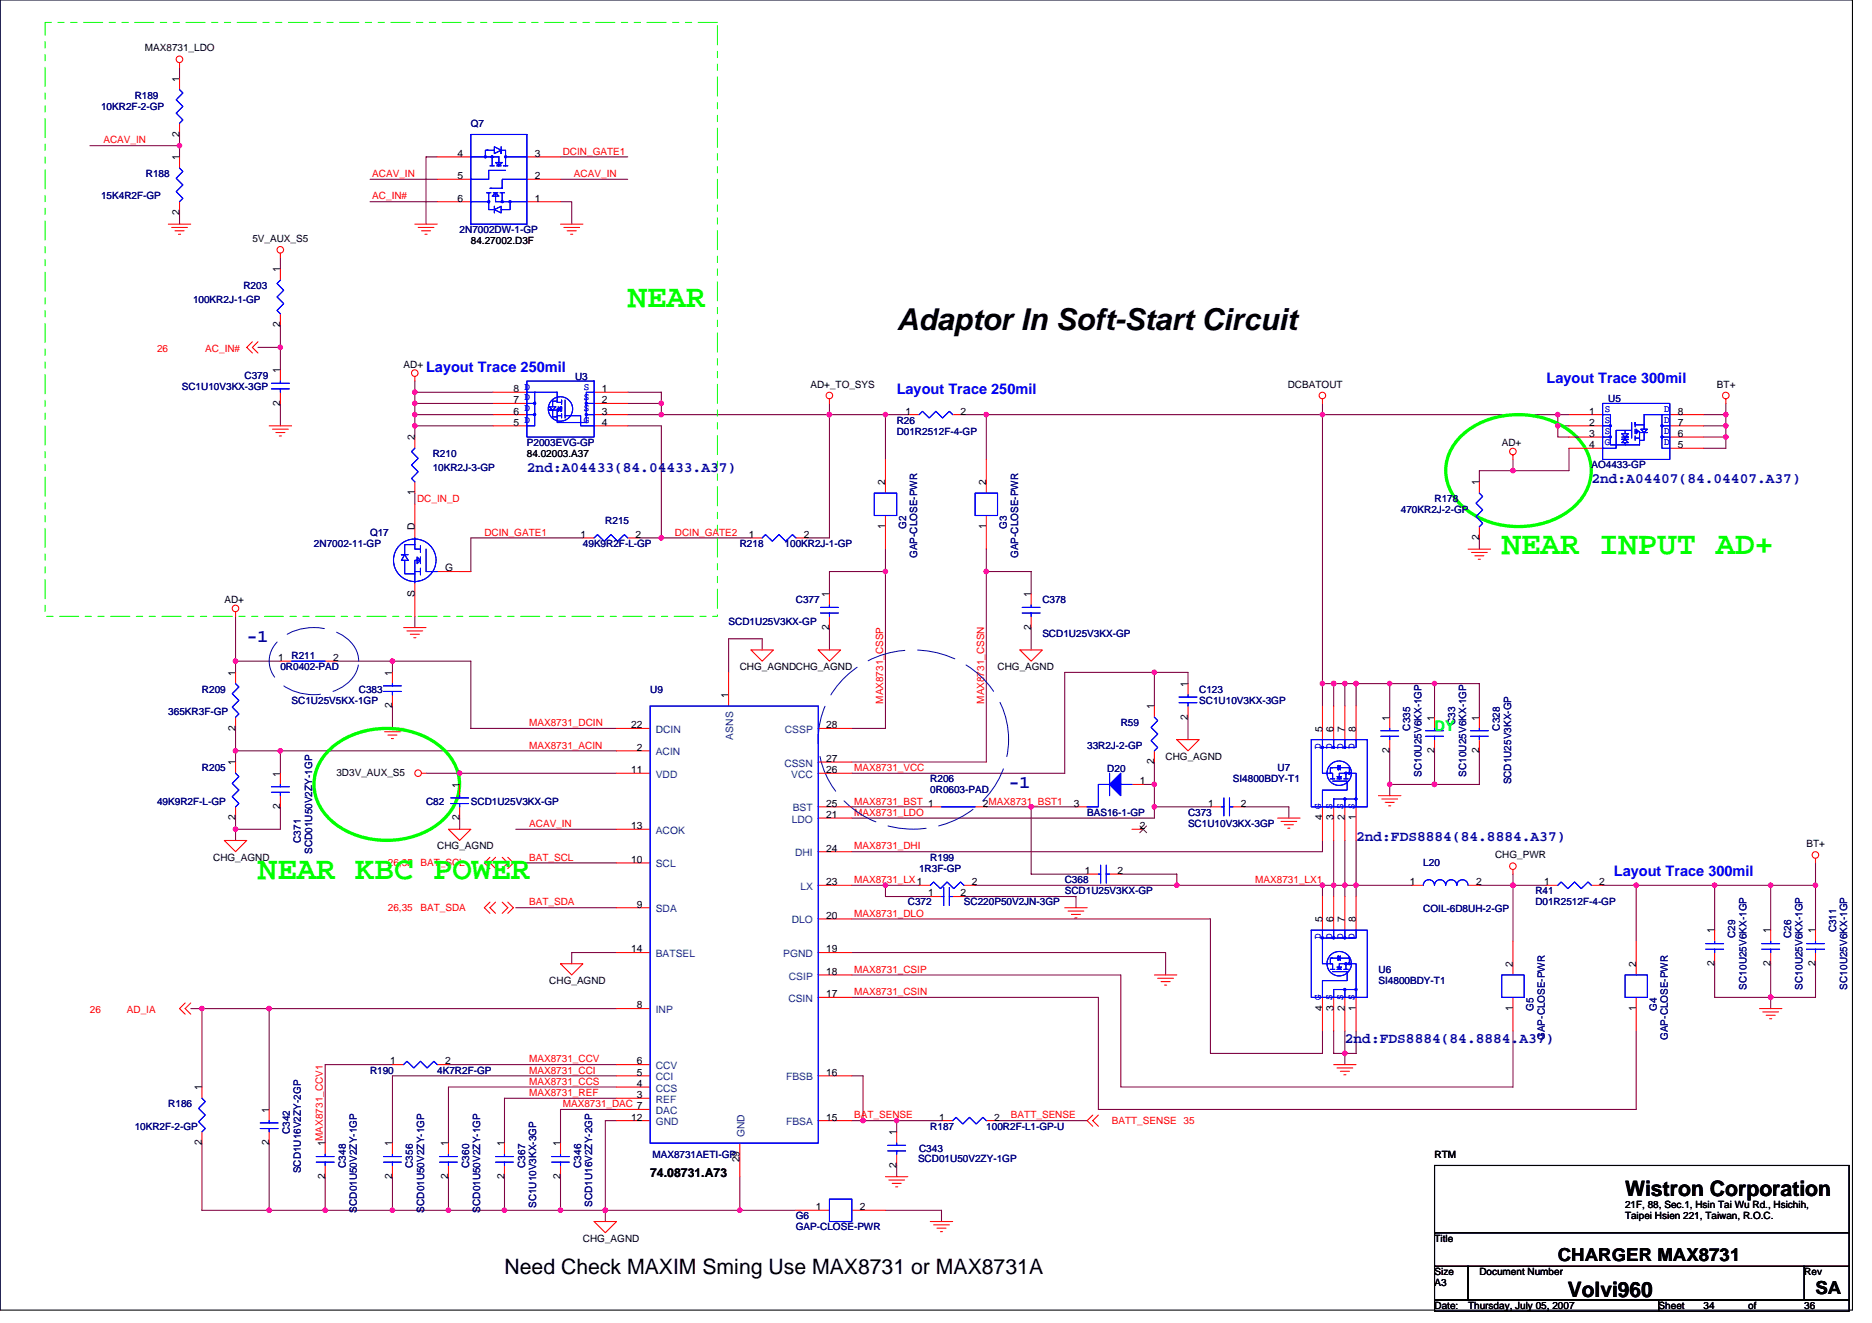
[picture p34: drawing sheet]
<svg xmlns="http://www.w3.org/2000/svg" width="297mm" height="210mm" viewBox="0 0 297 210" stroke-linecap="round" stroke-linejoin="round" font-family="sans-serif">
<defs><g id="words">
<g font-size="5.1" fill="#0f0">
<text x="99.6" y="48.8">NEAR</text>
<text x="238.3" y="87.9">NEAR INPUT AD+</text>
<text x="40.9" y="139.4">NEAR KBC POWER</text>
</g>
<text font-size="4.8" x="142.3" y="52.4">Adaptor In Soft-Start Circuit</text>
<g font-size="3.4">
<text x="257.8" y="189.8">Wistron Corporation</text>
<text x="80" y="202.2">Need Check MAXIM Sming Use MAX8731 or MAX8731A</text>
<text x="248.8" y="205.8">Volvi960</text>
</g>
<g font-size="2.8" fill="#0000a0">
<text x="39.2" y="101.9">-1</text>
<text x="160.1" y="125">-1</text>
</g>
<g font-size="2.8">
<text x="247.2" y="200">CHARGER MAX8731</text>
<text x="288.1" y="205.3">SA</text>
</g>
<g font-size="2.3" fill="#00f">
<text x="67.6" y="59">Layout Trace 250mil</text>
<text x="142.3" y="62.6">Layout Trace 250mil</text>
<text x="245.4" y="60.8">Layout Trace 300mil</text>
<text x="256.1" y="139">Layout Trace 300mil</text>
</g>
<g font-size="2.3" fill="#0000a0">
<text x="83.6" y="74.8">2nd:A04433(84.04433.A37)</text>
<text x="252.5" y="76.6">2nd:A04407(84.04407.A37)</text>
<text x="215.2" y="133.5">2nd:FDS8884(84.8884.A37)</text>
<text x="213.4" y="165.5">2nd:FDS8884(84.8884.A37)</text>
</g>
<text font-size="2.3" fill="#00ff40" x="227.6" y="115.9">DY</text>
<text font-size="1.9" x="103.2" y="186.7">74.08731.A73</text>
<g font-size="1.6">
<text x="23" y="8.2">MAX8731_LDO</text>
<text x="28.5" y="13" transform="rotate(-90 28.5 13)">1</text>
<text x="28.5" y="21.7" transform="rotate(-90 28.5 21.7)">2</text>
<text x="28.5" y="25.4" transform="rotate(-90 28.5 25.4)">1</text>
<text x="72.6" y="24.9">4</text>
<text x="72.6" y="28.4">5</text>
<text x="84.9" y="28.4">2</text>
<text x="84.9" y="24.9">3</text>
<text x="28.5" y="34.2" transform="rotate(-90 28.5 34.2)">2</text>
<text x="72.6" y="32">6</text>
<text x="84.9" y="32">1</text>
<text x="40" y="38.4">5V_AUX_S5</text>
<text x="74.7" y="38.8">84.27002.D3F</text>
<text x="44.5" y="43.2" transform="rotate(-90 44.5 43.2)">1</text>
<text x="44.5" y="51.9" transform="rotate(-90 44.5 51.9)">2</text>
<text x="44.5" y="59.2" transform="rotate(-90 44.5 59.2)">1</text>
<text x="64" y="58.3">AD+</text>
<text x="44.5" y="64.4" transform="rotate(-90 44.5 64.4)">2</text>
<text x="81.5" y="65.8">6</text>
<text x="81.5" y="64">7</text>
<text x="81.5" y="62.2">8 D</text>
<text x="95.5" y="62.2">1</text>
<text x="95.5" y="64">2</text>
<text x="95.5" y="65.8">3</text>
<text x="128.6" y="61.5">AD+_TO_SYS</text>
<text x="143.7" y="65.8">1</text>
<text x="152.4" y="65.8">2</text>
<text x="204.3" y="61.5">DCBATOUT</text>
<text x="252.2" y="65.8">1</text>
<text x="266.2" y="65.8">8</text>
<text x="272.4" y="61.5">BT+</text>
<text x="65.8" y="69.9" transform="rotate(-90 65.8 69.9)">2</text>
<text x="81.5" y="67.5">5</text>
<text x="95.5" y="67.5">4</text>
<text x="238.3" y="70.8">AD+</text>
<text x="252.2" y="67.5">2</text>
<text x="252.2" y="69.3">3</text>
<text x="252.2" y="71.1">4</text>
<text x="266.2" y="71.1">5</text>
<text x="266.2" y="69.3">6</text>
<text x="266.2" y="67.5">7</text>
<text x="83.6" y="72.5">84.02003.A37</text>
<text x="140.5" y="77" transform="rotate(-90 140.5 77)">2</text>
<text x="156.5" y="77" transform="rotate(-90 156.5 77)">2</text>
<text x="234.7" y="77" transform="rotate(-90 234.7 77)">1</text>
<text x="65.8" y="78.6" transform="rotate(-90 65.8 78.6)">1</text>
<text x="140.5" y="83.9" transform="rotate(-90 140.5 83.9)">1</text>
<text x="156.5" y="83.9" transform="rotate(-90 156.5 83.9)">1</text>
<text x="65.8" y="84.1" transform="rotate(-90 65.8 84.1)">D</text>
<text x="92.1" y="85.3">1</text>
<text x="100.9" y="85.3">2</text>
<text x="118.8" y="85.3">1</text>
<text x="127.5" y="85.3">2</text>
<text x="234.7" y="85.7" transform="rotate(-90 234.7 85.7)">2</text>
<text x="35.6" y="95.7">AD+</text>
<text x="65.8" y="94.8" transform="rotate(-90 65.8 94.8)">S</text>
<text x="70.6" y="90.7">G</text>
<text x="131.6" y="94.8" transform="rotate(-90 131.6 94.8)">1</text>
<text x="163.6" y="94.8" transform="rotate(-90 163.6 94.8)">1</text>
<text x="131.6" y="99.9" transform="rotate(-90 131.6 99.9)">2</text>
<text x="163.6" y="99.9" transform="rotate(-90 163.6 99.9)">2</text>
<text x="37.4" y="107.2" transform="rotate(-90 37.4 107.2)">1</text>
<text x="44.1" y="104.9">1</text>
<text x="52.8" y="104.9">2</text>
<text x="62.2" y="107.2" transform="rotate(-90 62.2 107.2)">1</text>
<text x="117.4" y="106.3">CHG_AGNDCHG_AGND</text>
<text x="158.3" y="106.3">CHG_AGND</text>
<text x="62.2" y="112.4" transform="rotate(-90 62.2 112.4)">2</text>
<text x="115.6" y="110.8" transform="rotate(-90 115.6 110.8)">1</text>
<text x="183.2" y="112.5" transform="rotate(-90 183.2 112.5)">1</text>
<text x="188.5" y="109" transform="rotate(-90 188.5 109)">1</text>
<text x="37.4" y="116" transform="rotate(-90 37.4 116)">2</text>
<text x="100.1" y="115.5">22</text>
<text x="101" y="119.1">2</text>
<text x="131.1" y="115.5">28</text>
<text x="188.5" y="114.2" transform="rotate(-90 188.5 114.2)">2</text>
<text x="209.8" y="116.1" transform="rotate(-90 209.8 116.1)">5</text>
<text x="211.6" y="116.1" transform="rotate(-90 211.6 116.1)">6</text>
<text x="213.4" y="116.1" transform="rotate(-90 213.4 116.1)">7</text>
<text x="215.2" y="116.1" transform="rotate(-90 215.2 116.1)">8</text>
<text x="220.5" y="119.5" transform="rotate(-90 220.5 119.5)">2</text>
<text x="220.5" y="114.3" transform="rotate(-90 220.5 114.3)">1</text>
<text x="227.6" y="119.5" transform="rotate(-90 227.6 119.5)">2</text>
<text x="227.6" y="114.3" transform="rotate(-90 227.6 114.3)">1</text>
<text x="234.7" y="119.5" transform="rotate(-90 234.7 119.5)">2</text>
<text x="234.7" y="114.3" transform="rotate(-90 234.7 114.3)">1</text>
<text x="37.4" y="121.4" transform="rotate(-90 37.4 121.4)">1</text>
<text x="44.5" y="123.2" transform="rotate(-90 44.5 123.2)">1</text>
<text x="53.4" y="123">3D3V_AUX_S5</text>
<text x="72.9" y="125" transform="rotate(-90 72.9 125)">1</text>
<text x="100.1" y="122.7">11</text>
<text x="131.1" y="120.9">27</text>
<text x="131.1" y="122.7">26</text>
<text x="180.9" y="124.4">1</text>
<text x="183.2" y="121.3" transform="rotate(-90 183.2 121.3)">2</text>
<text x="185" y="120.5">CHG_AGND</text>
<text x="37.4" y="130.2" transform="rotate(-90 37.4 130.2)">2</text>
<text x="44.5" y="128.4" transform="rotate(-90 44.5 128.4)">2</text>
<text x="72.9" y="130.2" transform="rotate(-90 72.9 130.2)">2</text>
<text x="100.1" y="131.6">13</text>
<text x="131.1" y="128">25</text>
<text x="131.1" y="129.8">21</text>
<text x="156" y="128">2MAX8731_BST1</text>
<text x="170.4" y="128">3</text>
<text x="180.9" y="131.6">2</text>
<text x="191.7" y="128">1</text>
<text x="196.9" y="128">2</text>
<text x="209.8" y="130.2" transform="rotate(-90 209.8 130.2)">4 G</text>
<text x="211.6" y="130.2" transform="rotate(-90 211.6 130.2)">3 S</text>
<text x="213.4" y="130.2" transform="rotate(-90 213.4 130.2)">2 S</text>
<text x="215.2" y="130.2" transform="rotate(-90 215.2 130.2)">1 S</text>
<text x="33.8" y="136.5">CHG_AGND</text>
<text x="69.4" y="134.8">CHG_AGND</text>
<text x="100.1" y="136.9">10</text>
<text x="131.1" y="135.1">24</text>
<text x="237.2" y="136.2">CHG_PWR</text>
<text x="286.7" y="134.4">BT+</text>
<text x="101" y="144">9</text>
<text x="131.1" y="140.4">23</text>
<text x="147.3" y="142.2">1</text>
<text x="152.4" y="142.2">2</text>
<text x="154.2" y="140.4">2</text>
<text x="172.1" y="138.7">1</text>
<text x="177.3" y="138.7">2</text>
<text x="223.7" y="140.4">1</text>
<text x="234.2" y="140.4">2</text>
<text x="245" y="140.4">1</text>
<text x="253.8" y="140.4">2</text>
<text x="131.1" y="145.8">20</text>
<text x="209.8" y="146.3" transform="rotate(-90 209.8 146.3)">5</text>
<text x="211.6" y="146.3" transform="rotate(-90 211.6 146.3)">6</text>
<text x="213.4" y="146.3" transform="rotate(-90 213.4 146.3)">7</text>
<text x="215.2" y="146.3" transform="rotate(-90 215.2 146.3)">8</text>
<text x="272.1" y="148.1" transform="rotate(-90 272.1 148.1)">1</text>
<text x="280.9" y="148.1" transform="rotate(-90 280.9 148.1)">1</text>
<text x="288.1" y="148.1" transform="rotate(-90 288.1 148.1)">1</text>
<text x="100.1" y="151.1">14</text>
<text x="131.1" y="151.1">19</text>
<text x="131.1" y="154.7">18</text>
<text x="240" y="153.4" transform="rotate(-90 240 153.4)">2</text>
<text x="259.6" y="153.4" transform="rotate(-90 259.6 153.4)">2</text>
<text x="272.1" y="153.3" transform="rotate(-90 272.1 153.3)">2</text>
<text x="280.9" y="153.3" transform="rotate(-90 280.9 153.3)">2</text>
<text x="288.1" y="153.3" transform="rotate(-90 288.1 153.3)">2</text>
<text x="87.2" y="156.1">CHG_AGND</text>
<text x="101" y="160">8</text>
<text x="131.1" y="158.2">17</text>
<text x="209.8" y="160.4" transform="rotate(-90 209.8 160.4)">4 G</text>
<text x="211.6" y="160.4" transform="rotate(-90 211.6 160.4)">3 S</text>
<text x="213.4" y="160.4" transform="rotate(-90 213.4 160.4)">2 S</text>
<text x="215.2" y="160.4" transform="rotate(-90 215.2 160.4)">1 S</text>
<text x="240" y="160.4" transform="rotate(-90 240 160.4)">1</text>
<text x="259.6" y="160.4" transform="rotate(-90 259.6 160.4)">1</text>
<text x="32" y="173" transform="rotate(-90 32 173)">1</text>
<text x="61.9" y="168.9">1</text>
<text x="70.6" y="168.9">2</text>
<text x="101" y="168.9">6</text>
<text x="101" y="170.7">5</text>
<text x="101" y="172.4">4</text>
<text x="131.1" y="170.7">16</text>
<text x="42.7" y="176.6" transform="rotate(-90 42.7 176.6)">1</text>
<text x="100.1" y="177.8">12</text>
<text x="101" y="174.2">3</text>
<text x="131.1" y="177.8">15</text>
<text x="149" y="177.8">1</text>
<text x="157.8" y="177.8">2</text>
<text x="32" y="181.7" transform="rotate(-90 32 181.7)">2</text>
<text x="42.7" y="181.7" transform="rotate(-90 42.7 181.7)">2</text>
<text x="51.6" y="181.9" transform="rotate(-90 51.6 181.9)">1MAX8731_CCV1</text>
<text x="62.2" y="181.9" transform="rotate(-90 62.2 181.9)">1</text>
<text x="71.1" y="181.9" transform="rotate(-90 71.1 181.9)">1</text>
<text x="80" y="181.9" transform="rotate(-90 80 181.9)">1</text>
<text x="88.9" y="181.9" transform="rotate(-90 88.9 181.9)">1</text>
<text x="117.4" y="184.4" transform="rotate(-90 117.4 184.4)">29</text>
<text x="142.3" y="185.3" transform="rotate(-90 142.3 185.3)">2</text>
<text x="142.3" y="180.1" transform="rotate(-90 142.3 180.1)">1</text>
<text x="227.6" y="183.7">RTM</text>
<text x="51.6" y="187.1" transform="rotate(-90 51.6 187.1)">2</text>
<text x="62.2" y="187.1" transform="rotate(-90 62.2 187.1)">2</text>
<text x="71.1" y="187.1" transform="rotate(-90 71.1 187.1)">2</text>
<text x="80" y="187.1" transform="rotate(-90 80 187.1)">2</text>
<text x="88.9" y="187.1" transform="rotate(-90 88.9 187.1)">2</text>
<text x="257.8" y="191.7">21F, 88, Sec.1, Hsin Tai Wu Rd., Hsichih,</text>
<text x="92.5" y="197">CHG_AGND</text>
<text x="129.5" y="192">1</text>
<text x="136.4" y="192">2</text>
<text x="227.6" y="197">Title</text>
<text x="257.8" y="193.5">Taipei Hsien 221, Taiwan, R.O.C.</text>
<text x="227.6" y="202.3">Size</text>
<text x="234.7" y="202.3">Document Number</text>
<text x="286.3" y="202.3">Rev</text>
<text x="227.6" y="204.1">A3</text>
<text x="227.6" y="207.7">Date:</text>
<text x="233" y="207.7">Thursday, July 05, 2007</text>
<text x="263.2" y="207.7">Sheet</text>
<text x="270.3" y="207.7">34</text>
<text x="277.4" y="207.7">of</text>
<text x="286.3" y="207.7">36</text>
</g>
<g font-size="1.6" fill="#000080">
<text x="16" y="17.4">10KR2F-2-GP</text>
<text x="21.4" y="15.6">R189</text>
<text x="74.7" y="20.1">Q7</text>
<text x="23.2" y="28.1">R188</text>
<text x="16" y="31.6">15K4R2F-GP</text>
<text x="72.9" y="37">2N7002DW-1-GP</text>
<text x="38.6" y="45.9">R203</text>
<text x="30.6" y="48">100KR2J-1-GP</text>
<text x="28.8" y="61.9">SC1U10V3KX-3GP</text>
<text x="38.8" y="60.1">C379</text>
<text x="91.2" y="60.3">U3</text>
<text x="255.2" y="63.8">U5</text>
<text x="83.6" y="70.8">P2003EVG-GP</text>
<text x="142.3" y="67.2">R26</text>
<text x="142.3" y="69">D01R2512F-4-GP</text>
<text x="68.7" y="72.5">R210</text>
<text x="68.7" y="74.7">10KR2J-3-GP</text>
<text x="252.5" y="74.3">AO4433-GP</text>
<text x="96.1" y="83.2">R215</text>
<text x="143.8" y="83.9" transform="rotate(-90 143.8 83.9)">G2</text>
<text x="159.8" y="83.9" transform="rotate(-90 159.8 83.9)">G3</text>
<text x="222.3" y="81.4">470KR2J-2-GP</text>
<text x="227.6" y="79.7">R178</text>
<text x="49.8" y="86.8">2N7002-11-GP</text>
<text x="58.7" y="85">Q17</text>
<text x="92.5" y="86.8">49K9R2F-L-GP</text>
<text x="117.4" y="86.8">R218</text>
<text x="124.5" y="86.8">100KR2J-1-GP</text>
<text x="145.5" y="88.5" transform="rotate(-90 145.5 88.5)">GAP-CLOSE-PWR</text>
<text x="161.5" y="88.5" transform="rotate(-90 161.5 88.5)">GAP-CLOSE-PWR</text>
<text x="126.3" y="95.7">C377</text>
<text x="165.4" y="95.7">C378</text>
<text x="115.6" y="99.2">SCD1U25V3KX-GP</text>
<text x="165.4" y="101">SCD1U25V3KX-GP</text>
<text x="44.5" y="106.3">0R0402-PAD</text>
<text x="46.3" y="104.5">R211</text>
<text x="26.7" y="113.4">365KR3F-GP</text>
<text x="32" y="109.9">R209</text>
<text x="46.3" y="111.7">SC1U25V5KX-1GP</text>
<text x="56.9" y="109.9">C383</text>
<text x="103.2" y="109.9">U9</text>
<text x="190.3" y="109.9">C123</text>
<text x="190.3" y="111.7">SC1U10V3KX-3GP</text>
<text x="172.5" y="118.8">33R2J-2-GP</text>
<text x="177.8" y="115.2">R59</text>
<text x="223.8" y="115.9" transform="rotate(-90 223.8 115.9)">C335</text>
<text x="230.9" y="115" transform="rotate(-90 230.9 115)">C33</text>
<text x="238" y="115.9" transform="rotate(-90 238 115.9)">C328</text>
<text x="32" y="122.3">R205</text>
<text x="147.6" y="124.1">R206</text>
<text x="147.6" y="125.9">0R0603-PAD</text>
<text x="175.7" y="122.5">D20</text>
<text x="195.6" y="124.1">SI4800BDY-T1</text>
<text x="202.7" y="122.3">U7</text>
<text x="225.5" y="123.2" transform="rotate(-90 225.5 123.2)">SC10U25V6KX-1GP</text>
<text x="232.7" y="123.2" transform="rotate(-90 232.7 123.2)">SC10U25V6KX-1GP</text>
<text x="239.8" y="124.5" transform="rotate(-90 239.8 124.5)">SCD1U25V3KX-GP</text>
<text x="24.9" y="127.7">49K9R2F-L-GP</text>
<text x="67.6" y="127.7">C82</text>
<text x="74.7" y="127.7">SCD1U25V3KX-GP</text>
<text x="172.5" y="129.4">BAS16-1-GP</text>
<text x="188.5" y="129.4">C373</text>
<text x="188.5" y="131.2">SC1U10V3KX-3GP</text>
<text x="47.7" y="133.7" transform="rotate(-90 47.7 133.7)">C371</text>
<text x="49.5" y="135.5" transform="rotate(-90 49.5 135.5)">SCD01U50V2ZY-1GP</text>
<text x="147.6" y="136.5">R199</text>
<text x="225.8" y="137.4">L20</text>
<text x="144.1" y="143.7">C372</text>
<text x="145.8" y="138.3">1R3F-GP</text>
<text x="152.9" y="143.7">SC220P50V2JN-3GP</text>
<text x="168.9" y="140.1">C368</text>
<text x="168.9" y="141.9">SCD1U25V3KX-GP</text>
<text x="243.6" y="141.9">R41</text>
<text x="243.6" y="143.7">D01R2512F-4-GP</text>
<text x="225.8" y="144.7">COIL-6D8UH-2-GP</text>
<text x="275.3" y="148.8" transform="rotate(-90 275.3 148.8)">C29</text>
<text x="284.2" y="148.8" transform="rotate(-90 284.2 148.8)">C26</text>
<text x="291.3" y="147.9" transform="rotate(-90 291.3 147.9)">C311</text>
<text x="218.7" y="154.3">U6</text>
<text x="218.7" y="156.1">SI4800BDY-T1</text>
<text x="243.3" y="160.4" transform="rotate(-90 243.3 160.4)">G5</text>
<text x="262.9" y="160.4" transform="rotate(-90 262.9 160.4)">G4</text>
<text x="277.1" y="157" transform="rotate(-90 277.1 157)">SC10U25V6KX-1GP</text>
<text x="286" y="157" transform="rotate(-90 286 157)">SC10U25V6KX-1GP</text>
<text x="293.1" y="157" transform="rotate(-90 293.1 157)">SC10U25V6KX-1GP</text>
<text x="245.1" y="165" transform="rotate(-90 245.1 165)">GAP-CLOSE-PWR</text>
<text x="264.7" y="165" transform="rotate(-90 264.7 165)">GAP-CLOSE-PWR</text>
<text x="58.7" y="170.3">R190</text>
<text x="69.4" y="170.3">4K7R2F-GP</text>
<text x="21.4" y="179.2">10KR2F-2-GP</text>
<text x="26.7" y="175.7">R186</text>
<text x="46" y="179.9" transform="rotate(-90 46 179.9)">C342</text>
<text x="147.6" y="179.2">R187</text>
<text x="156.5" y="179.2">100R2F-L1-GP-U</text>
<text x="54.9" y="185.3" transform="rotate(-90 54.9 185.3)">C348</text>
<text x="65.5" y="185.3" transform="rotate(-90 65.5 185.3)">C356</text>
<text x="74.4" y="185.3" transform="rotate(-90 74.4 185.3)">C360</text>
<text x="83.3" y="185.3" transform="rotate(-90 83.3 185.3)">C367</text>
<text x="92.2" y="185.3" transform="rotate(-90 92.2 185.3)">C346</text>
<text x="103.5" y="183.7">MAX8731AETI-GP</text>
<text x="145.7" y="184.4">SCD01U50V2ZY-1GP</text>
<text x="145.8" y="182.8">C343</text>
<text x="47.7" y="186.2" transform="rotate(-90 47.7 186.2)">SCD1U16V2ZY-2GP</text>
<text x="85.1" y="191.7" transform="rotate(-90 85.1 191.7)">SC1U10V3KX-3GP</text>
<text x="94" y="191.5" transform="rotate(-90 94 191.5)">SCD1U16V2ZY-2GP</text>
<text x="56.6" y="192.4" transform="rotate(-90 56.6 192.4)">SCD01U50V2ZY-1GP</text>
<text x="67.3" y="192.4" transform="rotate(-90 67.3 192.4)">SCD01U50V2ZY-1GP</text>
<text x="76.2" y="192.4" transform="rotate(-90 76.2 192.4)">SCD01U50V2ZY-1GP</text>
<text x="126.3" y="193.4">G6</text>
<text x="126.3" y="195.2">GAP-CLOSE-PWR</text>
</g>
<g font-size="1.6" fill="#f00">
<text x="16.4" y="22.8">ACAV_IN</text>
<text x="59.1" y="28.1">ACAV_IN</text>
<text x="89.3" y="24.5">DCIN_GATE1</text>
<text x="91.1" y="28.1">ACAV_IN</text>
<text x="59.1" y="31.6">AC_IN#</text>
<text x="24.9" y="55.8">26</text>
<text x="32.6" y="55.8">AC_IN#</text>
<text x="66.2" y="79.7">DC_IN_D</text>
<text x="76.9" y="85">DCIN_GATE1</text>
<text x="107.1" y="85">DCIN_GATE2</text>
<text x="140.1" y="111.7" transform="rotate(-90 140.1 111.7)">MAX8731_CSSP</text>
<text x="156.1" y="111.7" transform="rotate(-90 156.1 111.7)">MAX8731_CSSN</text>
<text x="84" y="115.2">MAX8731_DCIN</text>
<text x="84" y="118.8">MAX8731_ACIN</text>
<text x="135.5" y="122.3">MAX8731_VCC</text>
<text x="84" y="131.2">ACAV_IN</text>
<text x="135.5" y="129.4">MAX8731_LDO</text>
<text x="135.5" y="127.7">MAX8731_BST 1</text>
<text x="61.5" y="137.4">26,35</text>
<text x="66.7" y="137.4">BAT_SCL</text>
<text x="84" y="136.5">BAT_SCL</text>
<text x="135.5" y="134.8">MAX8731_DHI</text>
<text x="84" y="143.7">BAT_SDA</text>
<text x="135.5" y="140.1">MAX8731_LX1</text>
<text x="199.2" y="140.1">MAX8731_LX1</text>
<text x="61.5" y="144.5">26,35</text>
<text x="66.7" y="144.5">BAT_SDA</text>
<text x="135.5" y="145.4">MAX8731_DLO</text>
<text x="135.5" y="154.3">MAX8731_CSIP</text>
<text x="14.3" y="160.7">26</text>
<text x="20.1" y="160.7">AD_IA</text>
<text x="135.5" y="157.9">MAX8731_CSIN</text>
<text x="84" y="170.3">MAX8731_CCI</text>
<text x="84" y="172.1">MAX8731_CCS</text>
<text x="84" y="168.6">MAX8731_CCV</text>
<text x="84" y="173.9">MAX8731_REF</text>
<text x="89.3" y="175.7">MAX8731_DAC 7</text>
<text x="135.5" y="177.4">BAT_SENSE</text>
<text x="160.4" y="177.4">BATT_SENSE</text>
<text x="176.4" y="178.3">BATT_SENSE 35</text>
</g>
<g font-size="1.6" fill="#00f">
<text x="83.2" y="65.3">D</text>
<text x="83.2" y="63.5">D</text>
<text x="83.2" y="61.9">D</text>
<text x="92.7" y="61.9">S</text>
<text x="92.7" y="63.5">S</text>
<text x="92.7" y="65.3">S</text>
<text x="254.7" y="65.4">S</text>
<text x="264.1" y="65.4">D</text>
<text x="83.2" y="67">D</text>
<text x="92.7" y="67">G</text>
<text x="254.7" y="67">S</text>
<text x="254.7" y="68.8">S</text>
<text x="254.7" y="70.6">G</text>
<text x="264.1" y="70.6">D</text>
<text x="264.1" y="68.8">D</text>
<text x="264.1" y="67">D</text>
<text x="209.6" y="118.8" transform="rotate(-90 209.6 118.8)">D</text>
<text x="211.4" y="118.8" transform="rotate(-90 211.4 118.8)">D</text>
<text x="213.1" y="118.8" transform="rotate(-90 213.1 118.8)">D</text>
<text x="214.9" y="118.8" transform="rotate(-90 214.9 118.8)">D</text>
<text x="209.6" y="128.4" transform="rotate(-90 209.6 128.4)">G</text>
<text x="211.4" y="128.4" transform="rotate(-90 211.4 128.4)">S</text>
<text x="213.1" y="128.4" transform="rotate(-90 213.1 128.4)">S</text>
<text x="214.9" y="128.4" transform="rotate(-90 214.9 128.4)">S</text>
<text x="209.6" y="149" transform="rotate(-90 209.6 149)">D</text>
<text x="211.4" y="149" transform="rotate(-90 211.4 149)">D</text>
<text x="213.1" y="149" transform="rotate(-90 213.1 149)">D</text>
<text x="214.9" y="149" transform="rotate(-90 214.9 149)">D</text>
<text x="209.6" y="158.6" transform="rotate(-90 209.6 158.6)">G</text>
<text x="211.4" y="158.6" transform="rotate(-90 211.4 158.6)">S</text>
<text x="213.1" y="158.6" transform="rotate(-90 213.1 158.6)">S</text>
<text x="214.9" y="158.6" transform="rotate(-90 214.9 158.6)">S</text>
</g>
<g font-size="1.6" fill="#004080">
<text x="104.1" y="116.3">DCIN</text>
<text x="104.1" y="119.8">ACIN</text>
<text x="116.3" y="117.3" transform="rotate(-90 116.3 117.3)">ASNS</text>
<text x="124.5" y="116.3">CSSP</text>
<text x="104.1" y="123.4">VDD</text>
<text x="124.5" y="121.6">CSSN</text>
<text x="125.5" y="123.4">VCC</text>
<text x="125.6" y="130.5">LDO</text>
<text x="125.8" y="128.7">BST</text>
<text x="104.1" y="137.6">SCL</text>
<text x="104.1" y="132.3">ACOK</text>
<text x="126.2" y="135.8">DHI</text>
<text x="127" y="141.2">LX</text>
<text x="104.1" y="144.7">SDA</text>
<text x="125.6" y="146.5">DLO</text>
<text x="104.1" y="151.8">BATSEL</text>
<text x="124.3" y="151.8">PGND</text>
<text x="125.2" y="155.4">CSIP</text>
<text x="104.1" y="160.7">INP</text>
<text x="125.1" y="159">CSIN</text>
<text x="104.1" y="169.6">CCV</text>
<text x="104.1" y="171.4">CCI</text>
<text x="104.1" y="173.2">CCS</text>
<text x="124.7" y="171.4">FBSB</text>
<text x="104.1" y="176.7">DAC</text>
<text x="104.1" y="178.5">GND</text>
<text x="104.1" y="175">REF</text>
<text x="124.7" y="178.5">FBSA</text>
<text x="118.1" y="180.5" transform="rotate(-90 118.1 180.5)">GND</text>
</g>
</g></defs>
<path d="M0 0h293.9v207.9h-293.9zM227.6 184.9h65.8v10.7h-65.8zM227.6 195.6h65.8v5.3h-65.8zM227.6 200.9h5.4v5.3h-5.4zM227.6 206.2h35.6v1.8h-35.6zM233 200.9h53.3v5.3h-53.3zM263.2 206.2h30.2v1.8h-30.2zM286.3 200.9h7.1v5.3h-7.1z" fill="none" stroke="#000" stroke-width=".17"/>
<g fill="none" stroke="#800040" stroke-width=".17">
<path d="M28.5 10.7v1.7M14.3 23.1h14.2M28.5 21.3v3.6M28.5 33.8v1.8M58.7 28.4h10.7M58.7 32h10.7M69.4 24.9h-1.8v10.7M88.9 32h1.8v3.6M88.9 28.4h10.7M88.9 24.9h10.7M40.9 55.1h3.6M44.5 40.9v1.8"/>
<path d="M44.5 51.6v7.1M44.5 64v3.6M65.8 67.6h12.5M65.8 65.8h12.5M65.8 60.5v8.8M65.8 78.2v1.8M65.8 62.2h12.5M65.8 64h12.5M99.6 67.6h5.3v17.7M99.6 65.8h44.5M99.6 62.2h5.3v3.6M99.6 64h5.3"/>
<path d="M131.6 64v21.3h-3.5M140.5 65.8v7.1M152.9 65.8h96.1M156.5 65.8v7.1M209.8 64v48M240.1 72.9v1.8M247.2 67.6v1.7h1.8M247.2 67.6h1.8M247.2 65.8v1.8M249 71.1v3.6h-14.3v1.8M270.3 69.3h3.6M270.3 67.6h3.6"/>
<path d="M270.3 65.8h3.6M273.9 64v7.1h-3.6M37.4 97.8v8.9M65.8 97.8v1.8M92.5 85.3h-17.8v5.4h-1.8M101.4 85.3h17.8M131.6 99.6v3.5M140.5 87.1v28.5h-5.3M140.5 90.7h-8.9v3.5M156.5 87.1v33.8h-21.3M156.5 90.7h7.1v3.5M163.6 99.6v3.5"/>
<path d="M234.7 85.3v1.8M37.4 119.1h7.1v3.6M37.4 104.9h7.1M37.4 115.6v5.3M44.5 119.1h53.3M53.4 104.9h21.3v10.7h23.1M62.3 104.9v1.8M62.3 112v3.6M120.9 103.1v-1.8h-5.3v5.4M183.2 106.7v5.3M188.5 108.5v-1.8h-19.6v16h-33.7M188.5 113.8v3.5"/>
<path d="M209.8 108.5h24.9v5.3M211.6 108.5v3.5M213.4 108.5v3.5M215.2 108.5v3.5M220.5 108.5v5.3M220.5 119.1v7.1M227.6 108.5v5.3M227.6 119.1v5.4M234.7 119.1v5.4h-14.2M37.4 131.6v1.7M44.5 128v3.6h-7.1v-1.8M67.6 122.7h5.3v1.8"/>
<path d="M72.9 122.7h24.9M72.9 129.8v1.8M81.8 131.6h16M81.8 136.9h16M135.2 128h12.4M156.5 128h14.2M163.6 128v10.7h8.9M177.8 138.7h8.9v1.8M183.2 120.9v3.6h-1.8M183.2 124.5v5.3h-48M183.2 128h8.9M197.4 128h7.1v1.8"/>
<path d="M209.8 133.3v1.8h-74.6M211.6 133.3v8.9M213.4 133.3v8.9M215.2 133.3v8.9M240.1 138.7v10.7M288.1 136.9v10.7M81.8 144h16M97.8 151.1h-7.1v1.8M135.2 154.7h42.6v17.8h62.3v-8.9M135.2 145.8h56.9v21.3h17.7v-3.5M135.2 158.2h39.1v17.8h85.3v-12.4M135.2 151.1h49.8v3.6"/>
<path d="M135.2 140.5h10.6M140.5 140.5v1.7h7.1M152.9 142.2h17.8v1.8M154.7 140.5h69.4M209.8 140.5v1.7M234.7 140.5h10.7M254.3 140.5h5.3M259.6 140.5h12.5v7.1M259.6 140.5v8.9M272.1 152.9v5.3h16v-5.3M272.1 140.5h16M281 140.5v7.1"/>
<path d="M281 152.9v7.1M30.3 160h67.5M32 160v12.5M42.7 160v16M62.3 168.9h-10.7v12.5M71.2 168.9h26.6M97.8 176h-8.9v5.4M97.8 177.8h-1.7v16M97.8 170.7h-35.5v10.7M97.8 172.5h-26.6v8.9M97.8 174.2h-17.8v7.2M135.2 170.7h1.7v7.1"/>
<path d="M135.2 177.8h14.2M142.3 177.8v1.8M158.3 177.8h14.2M211.6 163.6v3.5h3.6v-3.5M213.4 163.6v5.3M32 181.4v10.6h94.3M42.7 181.4v10.6M51.6 186.7v5.3M62.3 186.7v5.3M71.2 186.7v5.3M80 186.7v5.3M88.9 186.7v5.3"/>
<path d="M117.4 186.7v5.3M140.5 192h8.9v1.8M142.3 184.9v1.8"/>
</g>
<g fill="#f0f" stroke="#f0f" stroke-width=".17">
<circle cx="273.8" cy="65.8" r=".35"/>
<circle cx="273.8" cy="69.3" r=".35"/>
<circle cx="273.8" cy="67.6" r=".35"/>
<circle cx="215.2" cy="108.4" r=".35"/>
<circle cx="44.5" cy="55.1" r=".35"/>
<circle cx="28.5" cy="23.1" r=".35"/>
<circle cx="156.5" cy="65.8" r=".35"/>
<circle cx="247.2" cy="67.6" r=".35"/>
<circle cx="65.8" cy="65.8" r=".35"/>
<circle cx="104.9" cy="85.3" r=".35"/>
<circle cx="227.6" cy="124.4" r=".35"/>
<circle cx="211.6" cy="108.4" r=".35"/>
<circle cx="213.4" cy="108.4" r=".35"/>
<circle cx="96" cy="192" r=".35"/>
<circle cx="259.6" cy="140.4" r=".35"/>
<circle cx="140.5" cy="90.7" r=".35"/>
<circle cx="288.1" cy="140.4" r=".35"/>
<circle cx="156.5" cy="90.7" r=".35"/>
<circle cx="37.4" cy="119.1" r=".35"/>
<circle cx="281" cy="158.2" r=".35"/>
<circle cx="209.8" cy="108.4" r=".35"/>
<circle cx="240.1" cy="140.4" r=".35"/>
<circle cx="140.5" cy="140.4" r=".35"/>
<circle cx="186.7" cy="140.4" r=".35"/>
<circle cx="104.9" cy="64" r=".35"/>
<circle cx="131.6" cy="65.8" r=".35"/>
<circle cx="104.9" cy="65.8" r=".35"/>
<circle cx="88.9" cy="192" r=".35"/>
<circle cx="80" cy="192" r=".35"/>
<circle cx="71.1" cy="192" r=".35"/>
<circle cx="62.3" cy="192" r=".35"/>
<circle cx="227.6" cy="108.4" r=".35"/>
<circle cx="220.5" cy="108.4" r=".35"/>
<circle cx="183.2" cy="106.7" r=".35"/>
<circle cx="183.2" cy="124.4" r=".35"/>
<circle cx="247.2" cy="65.8" r=".35"/>
<circle cx="209.8" cy="65.8" r=".35"/>
<circle cx="220.5" cy="124.4" r=".35"/>
<circle cx="51.6" cy="192" r=".35"/>
<circle cx="72.9" cy="122.7" r=".35"/>
<circle cx="42.7" cy="160" r=".35"/>
<circle cx="183.2" cy="128" r=".35"/>
<circle cx="42.7" cy="192" r=".35"/>
<circle cx="65.8" cy="62.2" r=".35"/>
<circle cx="65.8" cy="64" r=".35"/>
<circle cx="32" cy="160" r=".35"/>
<circle cx="163.6" cy="128" r=".35"/>
<circle cx="215.2" cy="140.4" r=".35"/>
<circle cx="213.4" cy="140.4" r=".35"/>
<circle cx="140.5" cy="65.8" r=".35"/>
<circle cx="209.8" cy="140.4" r=".35"/>
<circle cx="62.3" cy="104.9" r=".35"/>
<circle cx="117.4" cy="192" r=".35"/>
<circle cx="211.6" cy="140.4" r=".35"/>
<circle cx="213.4" cy="167.1" r=".35"/>
<circle cx="37.4" cy="131.6" r=".35"/>
<circle cx="44.5" cy="119.1" r=".35"/>
<circle cx="281" cy="140.4" r=".35"/>
<circle cx="272.1" cy="140.4" r=".35"/>
<circle cx="142.3" cy="177.8" r=".35"/>
<circle cx="37.4" cy="104.9" r=".35"/>
<circle cx="136.9" cy="177.8" r=".35"/>
<circle cx="65.8" cy="67.6" r=".35"/>
<circle cx="240.1" cy="74.7" r=".35"/>
</g>
<g fill="none" stroke="#f00" stroke-width=".17">
<path d="M28.5 9.9v.8M28.5 12.4v1.8M28.5 19.6v1.7M26.7 35.6h3.6M27.2 36.1h2.5M27.8 36.6h1.4M28.3 37.2h.4M28.5 24.9v1.8M28.5 32v1.8M65.8 35.6h3.6M66.4 36.1h2.5M66.9 36.6h1.4"/>
<path d="M67.4 37.2h.4M69.4 32h5.3M69.4 28.4h5.3M69.4 24.9h5.3M83.6 32h5.3M83.6 28.4h5.3M83.6 24.9h5.3M88.9 35.6h3.6M89.5 36.1h2.5M90 36.6h1.4M90.5 37.2h.4M40 54.2l-.8 .9 .8 .9"/>
<path d="M40.9 54.2l-.9 .9 .9 .9M44.5 40.2v.7M44.5 42.7v1.7M44.5 49.8v1.8M44.5 58.7v1.8M65.8 59.7v.8M42.7 67.6h3.6M43.2 68.1h2.5M43.8 68.6h1.4M44.3 69.2h.4M44.5 62.2v1.8M65.8 69.3v1.8"/>
<path d="M65.8 76.5v1.7M78.3 67.6h5.3M78.3 65.8h5.3M78.3 62.2h5.3M78.3 64h5.3M94.3 67.6h5.3M94.3 65.8h5.3M94.3 62.2h5.3M94.3 64h5.3M131.6 63.3v.7M140.5 72.9v5.3M144.1 65.8h1.7"/>
<path d="M151.2 65.8h1.7M156.5 72.9v5.3M209.8 63.3v.7M234.7 76.5v1.7M240.1 72.2v.7M249 67.6h5.3M249 65.8h5.3M249 69.3h5.3M249 71.1h5.3M265 67.6h5.3M265 65.8h5.3M265 69.3h5.3"/>
<path d="M265 71.1h5.3M273.9 63.3v.7M37.4 97.1v.7M64 99.6h3.6M65.8 80v5.3M65.8 92.5v5.3M69.4 90.7h5.3M92.5 85.3h1.8M99.6 85.3h1.8M119.2 85.3h1.7M126.3 85.3h1.8M131.6 94.2v1.8"/>
<path d="M131.6 97.8v1.8M140.5 81.8v5.3M156.5 81.8v5.3M163.6 94.2v1.8M163.6 97.8v1.8M233 87.1h3.5M233.5 87.7h2.5M234 88.2h1.5M234.6 88.7h.3M234.7 83.6v1.7M37.4 106.7v1.8M37.4 113.8v1.8"/>
<path d="M44.5 104.9h1.8M51.6 104.9h1.8M60.5 115.6h3.5M61 116.1h2.5M61.5 116.6h1.5M62.1 117.2h.3M62.3 106.7v1.8M62.3 110.2v1.8M64.6 100.1h2.5M65.1 100.6h1.4M65.7 101.2h.3M97.8 115.6h5.4"/>
<path d="M97.8 119.1h5.4M115.6 106.7v5.3M119.2 103.1h3.5l-1.8 1.8zM129.8 103.1h3.6l-1.8 1.8zM129.8 115.6h5.4M161.8 103.1h3.6l-1.8 1.8zM183.2 112v1.8M183.2 119.1v1.8M186.7 117.3h3.6l-1.8 1.8zM188.5 108.5v1.7M188.5 112v1.8M209.8 112v5.3"/>
<path d="M211.6 112v5.3M213.4 112v5.3M215.2 112v5.3M220.5 113.8v1.8M220.5 117.3v1.8M227.6 113.8v1.8M227.6 117.3v1.8M234.7 113.8v1.8M234.7 117.3v1.8M35.6 133.3h3.6l-1.8 1.8zM37.4 120.9v1.8M37.4 128v1.8"/>
<path d="M44.5 122.7v1.8M44.5 126.2v1.8M66.9 122.7h.7M71.2 131.6h3.5l-1.8 1.7zM72.9 124.5v1.7M72.9 128v1.8M77.7 136l-.8 .9 .8 .9M78.6 136l-.9 .9 .9 .9M79.7 136l.9 .9-.9 .9M80.6 136l.9 .9-.9 .9M97.8 122.7h5.4M97.8 136.9h5.4"/>
<path d="M97.8 131.6h5.4M129.8 129.8h5.4M129.8 122.7h5.4M129.8 128h5.4M129.8 120.9h5.4M129.8 135.1h5.4M147.6 128h1.8M154.7 128h1.8M170.7 128h1.8M172.5 138.7h1.8M176.1 138.7h1.7M179.6 131.6h1.8"/>
<path d="M179.6 124.5h1.8M192.1 128h1.7M195.6 128h1.8M202.7 129.8h3.6M203.3 130.3h2.5M203.8 130.9h1.4M204.3 131.4h.4M209.8 128v5.3M211.6 128v5.3M213.4 128v5.3M215.2 128v5.3M218.7 126.2h3.6"/>
<path d="M219.3 126.8h2.5M219.8 127.3h1.4M220.3 127.8h.4M240.1 138v.7M288.1 136.2v.7M29.4 159.1l-.9 .9 .9 .9M30.3 159.1l-.9 .9 .9 .9M77.7 143.1l-.8 .9 .8 .9M78.6 143.1l-.9 .9 .9 .9M79.7 143.1l.9 .9-.9 .9M80.6 143.1l.9 .9-.9 .9M88.9 152.9h3.6l-1.8 1.8z"/>
<path d="M97.8 144h5.4M97.8 151.1h5.4M129.8 154.7h5.4M129.8 151.1h5.4M129.8 140.5h5.4M129.8 145.8h5.4M129.8 158.2h5.4M145.8 140.5h1.8M147.6 142.2h1.8M151.2 142.2h1.7M152.9 140.5h1.8M168.9 144h3.6"/>
<path d="M169.5 144.5h2.5M170 145.1h1.4M170.6 145.6h.3M183.2 154.7h3.5M183.7 155.2h2.5M184.2 155.7h1.5M184.8 156.3h.3M209.8 142.2v5.4M209.8 158.2v5.4M211.6 142.2v5.4M211.6 158.2v5.4M213.4 142.2v5.4"/>
<path d="M213.4 158.2v5.4M215.2 142.2v5.4M215.2 158.2v5.4M224.1 140.5h1.7M233 140.5h1.7M240.1 149.4v5.3M240.1 158.2v5.4M245.4 140.5h1.8M252.5 140.5h1.8M259.6 149.4v5.3M259.6 158.2v5.4M272.1 147.6v1.8"/>
<path d="M272.1 151.1v1.8M281 147.6v1.8M281 151.1v1.8M288.1 147.6v1.8M288.1 151.1v1.8M32 172.5v1.7M32 179.6v1.8M42.7 176v1.8M42.7 179.6v1.8M62.3 168.9h1.7M69.4 168.9h1.8M97.8 168.9h5.4"/>
<path d="M97.8 160h5.4M97.8 177.8h5.4M97.8 176h5.4M97.8 170.7h5.4M97.8 172.5h5.4M97.8 174.2h5.4M129.8 177.8h5.4M129.8 170.7h5.4M142.3 179.6v1.8M149.4 177.8h1.8M156.5 177.8h1.8M173.4 176.9l-.9 .9 .9 .9"/>
<path d="M174.3 176.9l-.9 .9 .9 .9M211.6 168.9h3.6M212.1 169.4h2.5M212.7 170h1.4M213.2 170.5h.4M279.2 160h3.5M279.7 160.5h2.5M280.2 161.1h1.5M280.8 161.6h.3M51.6 181.4v1.7M51.6 184.9v1.8M62.3 181.4v1.7"/>
<path d="M62.3 184.9v1.8M71.2 181.4v1.7M71.2 184.9v1.8M80 181.4v1.7M80 184.9v1.8M88.9 181.4v1.7M88.9 184.9v1.8M94.3 193.8h3.5l-1.7 1.8zM117.4 181.4v5.3M126.3 192h5.3M135.2 192h5.3M140.5 186.7h3.6"/>
<path d="M141 187.2h2.5M141.6 187.7h1.4M142.1 188.3h.3M142.3 183.1v1.8M147.6 193.8h3.6M148.1 194.3h2.5M148.7 194.9h1.4M149.2 195.4h.4"/>
<circle cx="28.5" cy="9.4" r=".52"/>
<circle cx="44.5" cy="39.6" r=".52"/>
<circle cx="65.8" cy="59.2" r=".52"/>
<circle cx="131.6" cy="62.7" r=".52"/>
<circle cx="209.8" cy="62.7" r=".52"/>
<circle cx="240.1" cy="71.6" r=".52"/>
<circle cx="273.8" cy="62.7" r=".52"/>
<circle cx="37.4" cy="96.5" r=".52"/>
<circle cx="66.3" cy="122.7" r=".52"/>
<circle cx="240.1" cy="137.4" r=".52"/>
<circle cx="288.1" cy="135.6" r=".52"/>
</g>
<path d="M231.5 69.6a13.6 13.6 0 0 1 13.6-3.2 10.2 10.2 0 0 1 7 6.1 7.5 7.5 0 0 1-2.5 8.1 14 14 0 0 1-17.3 0 7.4 7.4 0 0 1-.8-11zM51.9 119.4a13.6 13.6 0 0 1 13.6-3.2 10.2 10.2 0 0 1 7.1 6.1 7.5 7.5 0 0 1-2.6 8 14 14 0 0 1-17.3 0 7.4 7.4 0 0 1-.8-10.9z" fill="none" stroke="#0f0" stroke-width=".53"/>
<path d="M7.2 3.6h106.6v94.2h-106.6z" fill="none" stroke="#0f0" stroke-width=".16" stroke-dasharray="3 1 1 1 1 1"/>
<path d="M44.1 101.7a8.6 8.6 0 0 1 11.4 0 4.4 4.4 0 0 1-.7 7 8.7 8.7 0 0 1-10.7-.7 4.3 4.3 0 0 1 0-6.3zM134.3 107.3a15.7 15.7 0 0 1 23.9 3.3 13.8 13.8 0 0 1-6.1 19.2 15.4 15.4 0 0 1-21.6-8.2 13.6 13.6 0 0 1 3.8-14.3z" fill="none" stroke="#0000a0" stroke-width=".16" stroke-dasharray="6.1 2"/>
<g fill="none" stroke="#00f" stroke-width=".17">
<path d="M28.5 14.2l.5 .6-1 1 1 1.1-1 1 1 1.1-.5 .6M28.5 26.7l.5 .5-1 1.1 1 1-1 1.1 1 1.1-.5 .5M74.7 24.9h4.5v1.4l.5-.5h-1.1l.6 .5M74.7 32h2.9M74.7 21.3h8.9v14.3h-8.9zM76.9 24.8h.2v.2h-.2zM77.2 30.6h.7M77.2 23.8h1.2M77.4 23.8h-.4v1.1M77.4 31.9h.3v.2h-.3zM77.6 30.6v2.7h.8M77.7 26.3h.7"/>
<path d="M78 24.8h.2v.2h-.2zM78.1 31.1l.5-.5 .6 .5zM78.1 24.9v1.4M78.3 30.6h.7M78.4 33.3l1.1-.6v1.1zM78.4 23.3l1.1 .5-1.1 .6zM78.4 32.7v1.1M78.6 30.6v1.4h5M78.8 26.3h.7M79.3 30.6h.7M79.5 23.3v1.1v-.6h.7v1.1M79.6 31.9h.2v.2h-.2z"/>
<path d="M79.7 30.6v1.4M79.9 26.3h.7M80.1 24.8h.2v.2h-.2zM80.2 27h-2.6v1.4h-2.9M80.2 24.9h3.4M80.2 24.9v1.4M80.8 31.9h.2v.2h-.2zM80.9 32v1.3h-1.4M83.6 28.4h-3.9v1.5h-2M44.5 44.4l-.5 .6 1 1.1-1 1 1 1.1-1 1.1 .5 .5M43.1 60.8h2.8M43.1 61.7h2.8"/>
<path d="M44.5 60.5v.3M44.5 61.7v.5M65.8 71.1l-.5 .5 1.1 1.1-1.1 1.1 1.1 1-1.1 1.1 .5 .6M83.6 62.2h4.8v1.6h.7v-.3v.7M83.6 60.5h10.7v8.8h-10.7zM83.6 65.8h1.3M83.6 64h1.3M84.7 65.7h.2v.2h-.2zM84.7 63.9h.2v.2h-.2zM84.9 62.2v5.4h-1.3M88.2 65.1h-1h.5l-.5-.6h1l-.5 .6v1h.7M88.4 66h.7"/>
<path d="M88.4 63.6h-.7v.9M88.6 64.5v.8v-.4l.3 .4v-.8l-.3 .4h-.2M89.1 65.6v.7M89.7 66h2.4v1.6h2.2M89.7 63.5v2.8M92.9 63.9h.2v.2h-.2zM92.9 65.7h.2v.2h-.2zM93 65.8h1.3M93 64h1.3M94.3 62.2h-1.3v4.8h-4.6v-2.1h.7v-.4v.8M138.7 78.2h3.6v3.6h-3.6zM145.8 65.8l.6-.5 1 1 1.1-1 1.1 1 1-1 .6 .5"/>
<path d="M154.7 78.2h3.6v3.6h-3.6zM234.7 78.2l.6 .6-1.1 1 1.1 1.1-1.1 1.1 1.1 1-.6 .6M254.3 65.8h1.2v4.8h4.7v-2.1h-.7M254.3 64h10.7v8.9h-10.7zM254.3 69.3h1.2M254.3 67.6h1.2M255.4 67.4h.2v.3h-.2zM255.4 69.2h.2v.2h-.2zM257.3 69.3h1.1h-.6l.6-.5h-1.1l.5 .5v.4l.6 .5h-1.1l.5-.5h-.5h1.1M257.8 68.3v.5M257.8 70.2v.4M258.9 68.3h-2.5v2.8h-2.1"/>
<path d="M258.9 67v2.5M259.5 69.5h.7M259.5 68.1v.7M259.5 69.2v.7M259.6 68.1l.4 .4-.4 .3zM260.3 68.6h1.1h-.5l.5-.5h-1.1l.6 .5v1.3h-.7M260.9 67.4h-1.4v-.4v.7M263.6 69.2h.2v.2h-.2zM263.6 67.4h.2v.3h-.2zM263.7 65.8v5.3h1.3M263.7 69.3h1.3M263.7 67.6h1.3"/>
<path d="M265 65.8h-4.1v2.3M64.2 88l.6 .9h-1.1zM64.2 88.9v2.1h1.6M65.8 85.3v1.8h.9M65.8 86.4h-1.6v1.6h-.5h1.1M66.2 88.4l.5 .5-.5 .5zM66.7 90.7h-.9v1.8M66.7 88.9h-.9v1.8M66.7 86.6v1.1M66.7 88.4v1M66.7 90.1v1.1M67.6 87.1v3.6h1.8"/>
<path d="M94.3 85.3l.5-.5 1.1 1.1 1-1.1 1.1 1.1 1.1-1.1 .5 .5M120.9 85.3l.6-.5 1.1 1.1 1-1.1 1.1 1.1 1-1.1 .6 .5M130.2 96.4h2.8M130.2 97.3h2.8M131.6 96v.4M131.6 97.3v.5M162.2 96.4h2.8M162.2 97.3h2.8M163.6 96v.4M163.6 97.3v.5M37.4 108.5l.5 .5-1.1 1.1 1.1 1-1.1 1.1 1.1 1.1-.5 .5M46.3 104.9h5.3"/>
<path d="M60.9 108.8h2.8M60.9 109.7h2.8M62.3 108.5v.3M62.3 109.7v.5M103.2 112h26.6v69.4h-26.6zM183.2 113.8l.5 .5-1.1 1.1 1.1 1.1-1.1 1 1.1 1.1-.5 .5M187.1 110.6h2.8M187.1 111.5h2.8M188.5 110.2v.4M188.5 111.5v.5M208.1 117.3h8.9v10.7h-8.9zM209.7 118.5h.2v.2h-.2z"/>
<path d="M209.8 117.3v1.3h4.8M209.8 118.6v4.1h1.7v.9M211.5 118.5h.2v.2h-.2zM211.6 117.3v1.3M213.3 118.5h.2v.2h-.2zM213.4 117.3v1.3M215.2 117.3v1.3h-1.1M219.1 115.9h2.8M219.1 116.8h2.8M220.5 115.6v.3M220.5 116.8v.5M226.2 115.9h2.8"/>
<path d="M226.2 116.8h2.8M227.6 115.6v.3M227.6 116.8v.5M233.3 115.9h2.9M233.3 116.8h2.9M234.7 115.6v.3M234.7 116.8v.5M37.4 122.7l.5 .5-1.1 1.1 1.1 1-1.1 1.1 1.1 1.1-.5 .5M43.1 124.8h2.8M43.1 125.7h2.8M44.5 124.5v.3M44.5 125.7v.5"/>
<path d="M71.5 126.6h2.9M71.5 127.5h2.9M72.9 126.2v.4M72.9 127.5v.5M149.4 128h5.3M174.3 138.7h.3M174.6 137.3v2.8M175.5 138.7h.6M175.5 137.3v2.8M176.1 124.5h-1.8v3.5h-1.8M176.1 122.7v3.5M177.8 124.5h1.8"/>
<path d="M193.8 128h.4M194.2 126.6v2.8M195.1 128h.5M195.1 126.6v2.8M211.1 123.6h.7M211.3 121.8h1v.4v-.8v.4h1.8v.9M211.5 123.9h2.3v1.4h-4v2.7M211.5 121.8h-.4v.9M212.1 123.2h.8l-.4 .4zM212.1 123.6h.8M212.5 123.6v-.9h2.7v4.1M212.7 121.4v.8l-.4-.4z"/>
<path d="M213.2 123.6h.7M213.3 126.6h.2v.3h-.2zM213.4 126.8v1.2M213.4 122.6h.3v.2h-.3zM213.6 122.7v.9M214 122.6h.2v.2h-.2zM215.1 126.6h.2v.3h-.2zM215.2 126.8v1.2M215.2 126.8h-3.6v1.2M147.6 140.5l.5-.6 1.1 1.1 1.1-1.1 1 1.1 1.1-1.1 .5 .6M149.4 142.2h.4M149.8 140.8v2.9"/>
<path d="M150.6 142.2h.6M150.6 140.8v2.9M208.1 147.6h8.9v10.6h-8.9zM209.7 148.7h.2v.2h-.2zM209.8 147.6v1.2h4.8M209.8 148.8v4.1h1.7v.9M211.1 153.8h.7M211.3 152h1v.4v-.7v.3h1.8v.9M211.5 154.2h2.3v1.4h-4v2.6M211.5 152h-.4v.9M211.5 148.7h.2v.2h-.2zM211.6 147.6v1.2"/>
<path d="M212.1 153.4h.8l-.4 .4zM212.1 153.8h.8M212.5 153.8v-.9h2.7v4.1M212.7 151.7v.7l-.4-.4zM213.2 153.8h.7M213.3 148.7h.2v.2h-.2zM213.3 156.9h.2v.2h-.2zM213.4 147.6v1.2M213.4 157v1.2M213.4 152.8h.3v.2h-.3zM213.6 152.9v.9M214 152.8h.2v.2h-.2z"/>
<path d="M215.1 156.9h.2v.2h-.2zM215.2 147.6v1.2h-1.1M215.2 157v1.2M215.2 157h-3.6v1.2M225.8 140.4a.88 .88 0 0 1 .9-.8 .88 .88 0 0 1 .9 .8 .89 .89 0 0 1 .9-.8 .89 .89 0 0 1 .9 .8M229.4 140.4a.88 .88 0 0 1 .9-.8 .88 .88 0 0 1 .9 .8M231.2 140.4a.88 .88 0 0 1 .9-.8 .88 .88 0 0 1 .8 .8M238.3 154.7h3.5v3.5h-3.5zM247.2 140.5l.5-.6 1.1 1.1 1-1.1 1.1 1.1 1.1-1.1 .5 .6M257.8 154.7h3.6v3.5h-3.6zM270.7 149.7h2.8M270.7 150.6h2.8"/>
<path d="M272.1 149.4v.3M272.1 150.6v.5M279.5 149.7h2.9M279.5 150.6h2.9M281 149.4v.3M281 150.6v.5M286.7 149.7h2.8M286.7 150.6h2.8M288.1 149.4v.3M288.1 150.6v.5M32 174.2l.6 .6-1.1 1.1 1.1 1-1.1 1.1 1.1 1-.6 .6M41.3 178.2h2.8"/>
<path d="M41.3 179h2.8M42.7 177.8v.4M42.7 179v.6M64 168.9l.6-.5 1.1 1 1-1 1.1 1 1.1-1 .5 .5M151.2 177.8l.5-.5 1.1 1 1-1 1.1 1 1.1-1 .5 .5M50.2 183.5h2.8M50.2 184.4h2.8M51.6 183.1v.4M51.6 184.4v.5M60.9 183.5h2.8M60.9 184.4h2.8M62.3 183.1v.4"/>
<path d="M62.3 184.4v.5M69.7 183.5h2.9M69.7 184.4h2.9M71.2 183.1v.4M71.2 184.4v.5M78.6 183.5h2.9M78.6 184.4h2.9M80 183.1v.4M80 184.4v.5M87.5 183.5h2.9M87.5 184.4h2.9M88.9 183.1v.4"/>
<path d="M88.9 184.4v.5M131.6 190.2h3.6v3.6h-3.6zM140.9 181.7h2.8M140.9 182.6h2.8M142.3 181.4v.3M142.3 182.6v.5"/>
<circle cx="88.9" cy="64.9" r="1.94"/>
<circle cx="65.8" cy="88.9" r="3.4"/>
<circle cx="212.5" cy="122.7" r="1.94"/>
<circle cx="212.5" cy="152.9" r="1.94"/>
</g>
<path d="M180.9 131l1 1.1M181.9 131l-1.1 1.1" fill="none" stroke="#804000" stroke-width=".16"/>
<g fill="#00f" stroke="#00f" stroke-width=".17">
<path d="M176.1 124.5l1.7-1.8v3.5z" fill-rule="evenodd"/>
<path d="M176.1 124.5l1.7-1.8v3.5z" fill-rule="evenodd"/>
</g>
<use href="#words"/>
</svg>
